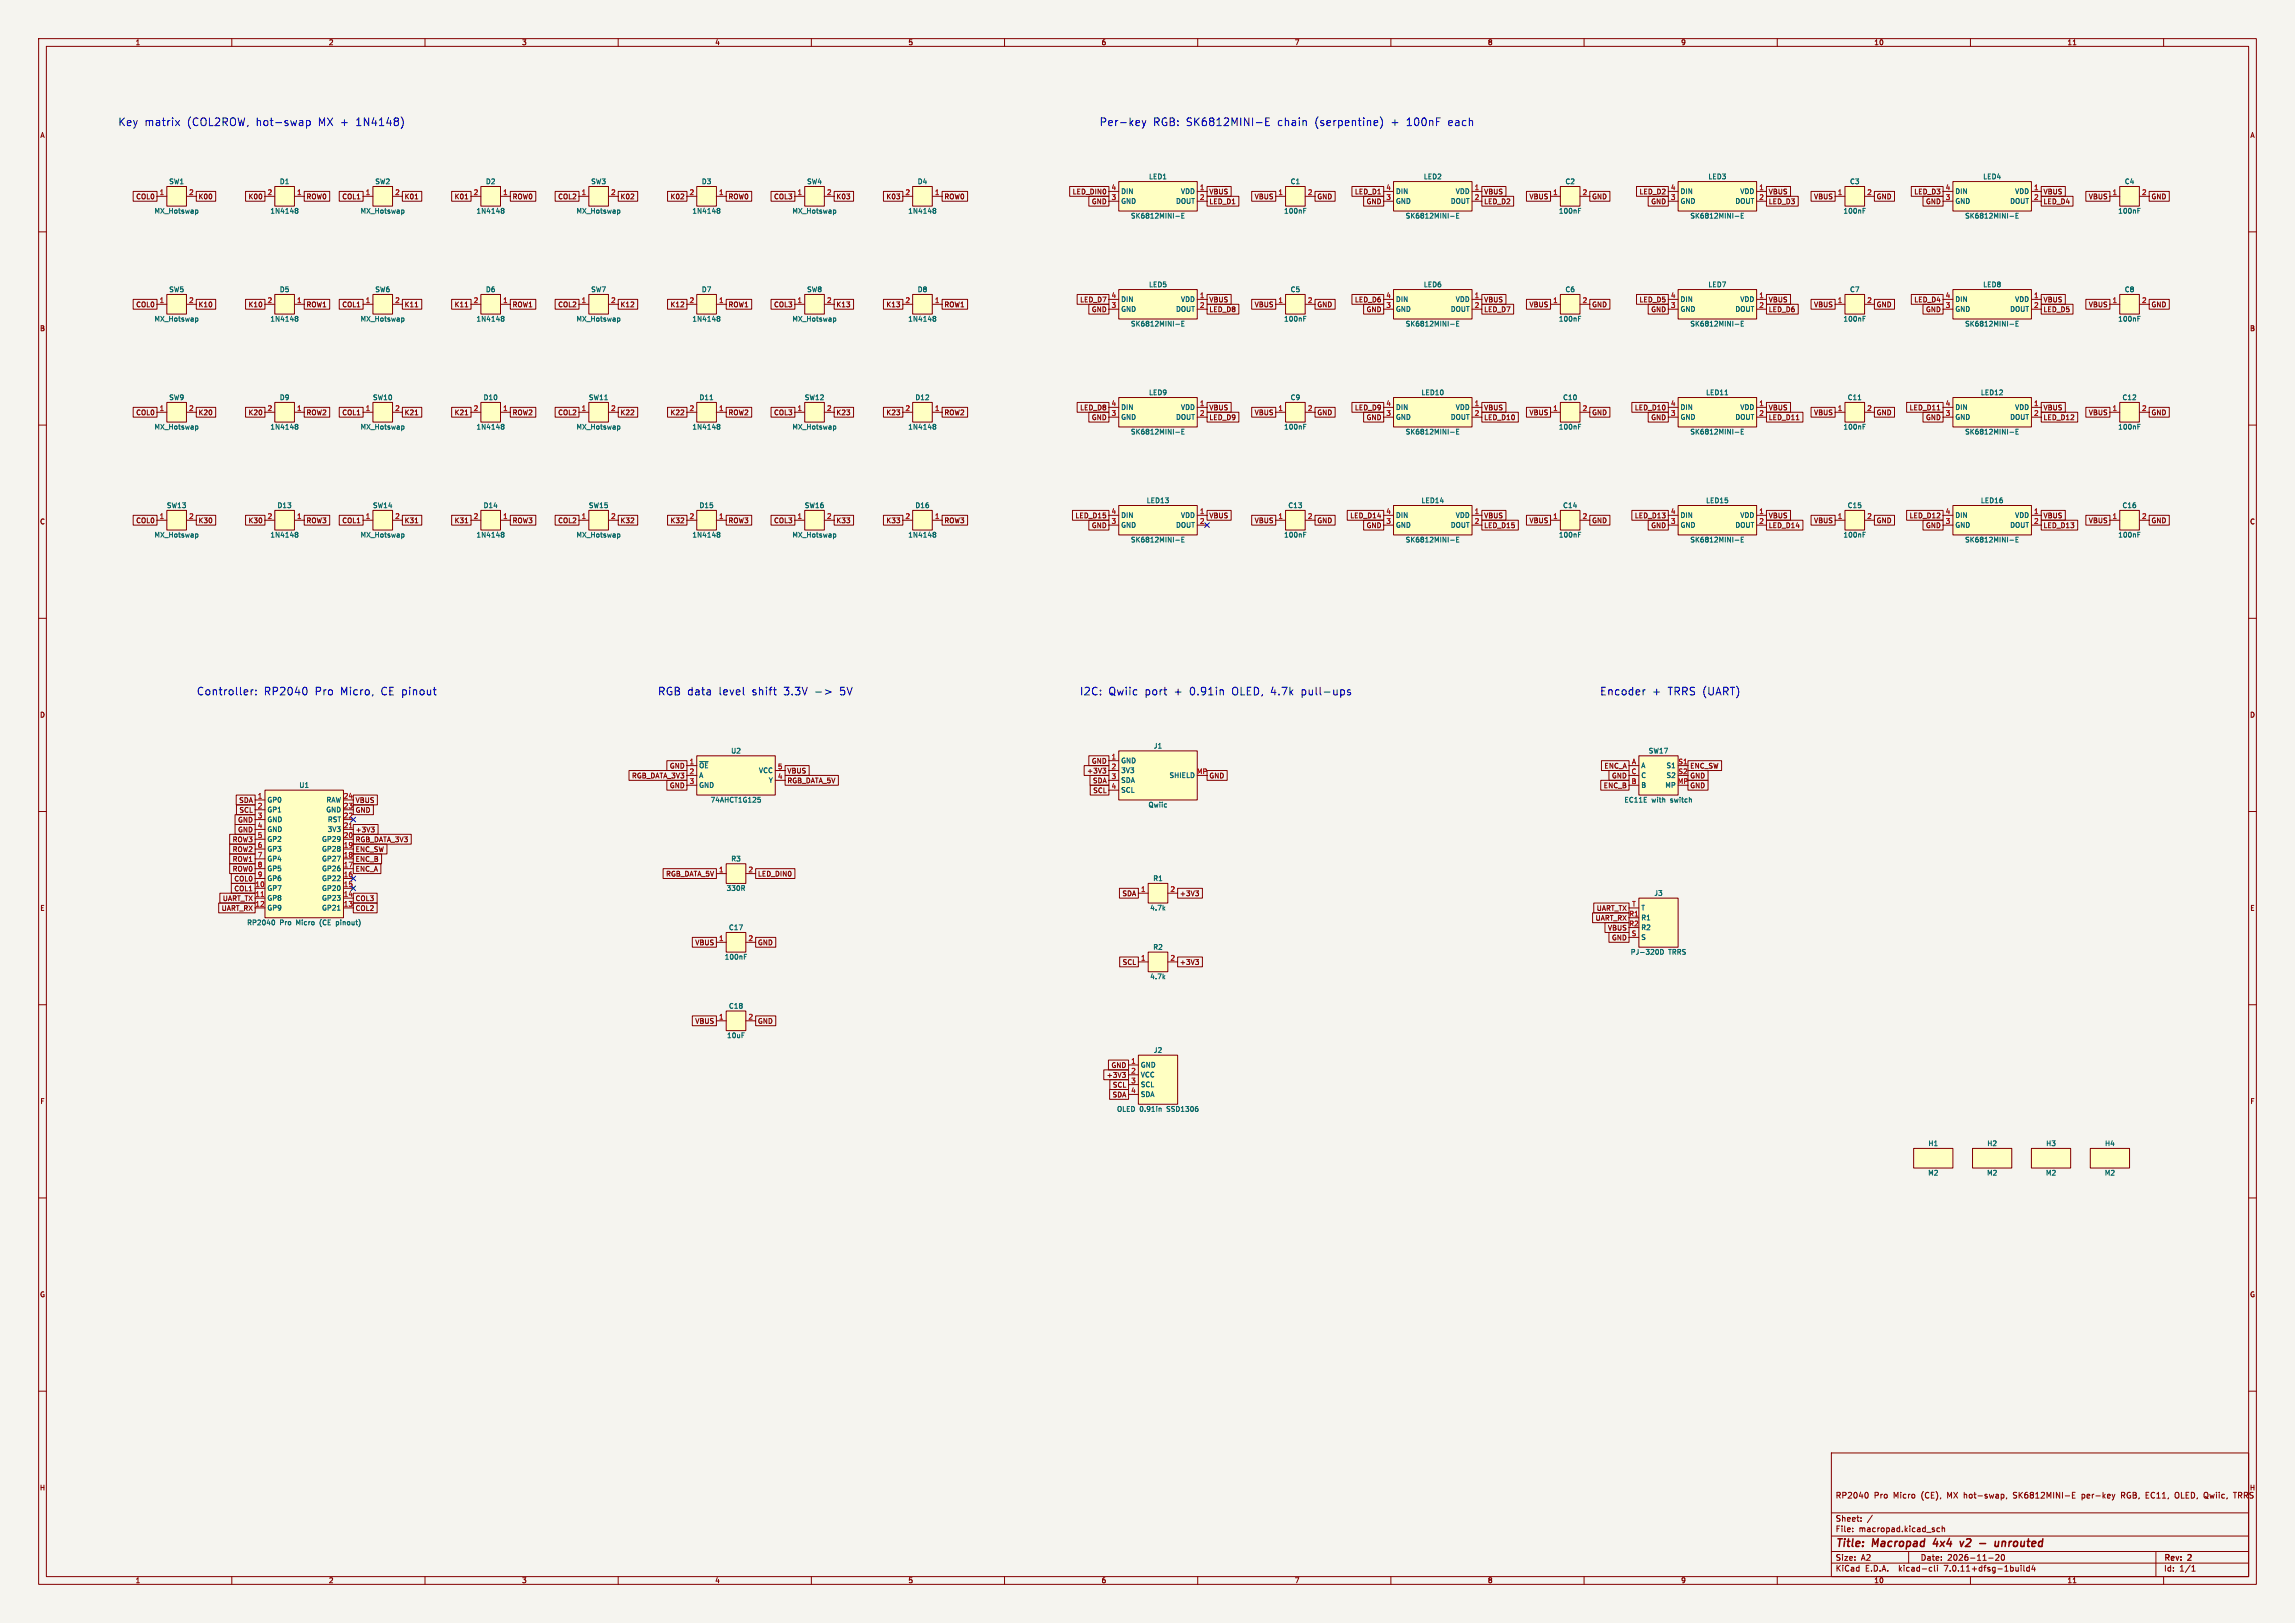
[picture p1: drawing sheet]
<svg xmlns="http://www.w3.org/2000/svg" width="594mm" height="420mm" viewBox="0 0 594 420" stroke-linecap="round" stroke-linejoin="round" font-family="sans-serif">
<defs><g id="words">
<g font-size="2.8" fill="#0000c2">
<text x="30.5" y="32.8">Key</text>
<text x="37.3" y="32.8">matrix</text>
<text x="48.3" y="32.8">(COL2ROW,</text>
<text x="66.2" y="32.8">hot-swap</text>
<text x="82.3" y="32.8">MX +</text>
<text x="92.2" y="32.8">1N4148)</text>
<text x="284.5" y="32.8">Per-key</text>
<text x="298.3" y="32.8">RGB: SK6812MINI-E</text>
<text x="330.6" y="32.8">chain</text>
<text x="340.2" y="32.8">(serpentine)</text>
<text x="360" y="32.8">+</text>
<text x="364.1" y="32.8">100nF</text>
<text x="374.9" y="32.8">each</text>
<text x="50.8" y="180.1">Controller:</text>
<text x="68.2" y="180.1">RP2040</text>
<text x="81.4" y="180.1">Pro</text>
<text x="88" y="180.1">Micro,</text>
<text x="98.6" y="180.1">CE pinout</text>
<text x="170.2" y="180.1">RGB data</text>
<text x="185.9" y="180.1">level</text>
<text x="194.5" y="180.1">shift</text>
<text x="202.8" y="180.1">3.3V</text>
<text x="217.4" y="180.1">5V</text>
<text x="279.4" y="180.1">I2C:</text>
<text x="286.8" y="180.1">Qwiic</text>
<text x="296.2" y="180.1">port</text>
<text x="303.8" y="180.1">+</text>
<text x="307.8" y="180.1">0.91in</text>
<text x="318.8" y="180.1">OLED, 4.7k</text>
<text x="336.8" y="180.1">pull-ups</text>
<text x="414" y="180.1">Encoder</text>
<text x="427.5" y="180.1">+</text>
<text x="431.6" y="180.1">TRRS (UART)</text>
</g>
<g font-size="2.8" fill="#840000">
<text x="475" y="400.9">Title:</text>
<text x="484.7" y="400.9">Macropad</text>
<text x="501.3" y="400.9">4x4</text>
<text x="509" y="400.9">v2</text>
<text x="519.6" y="400.9">unrouted</text>
</g>
<g font-size="2.1" fill="#840000">
<text x="475" y="388">RP2040</text>
<text x="485" y="388">Pro</text>
<text x="490.1" y="388">Micro</text>
<text x="497.4" y="388">(CE),</text>
<text x="504.3" y="388">MX hot-swap,</text>
<text x="521.7" y="388">SK6812MINI-E</text>
<text x="539.5" y="388">per-key</text>
<text x="549.9" y="388">RGB, EC11,</text>
<text x="564.1" y="388">OLED, Qwiic,</text>
<text x="579.7" y="388">TRRS</text>
<text x="475" y="394">Sheet:</text>
<text x="475" y="396.7">File:</text>
<text x="481.1" y="396.7">macropad.kicad_sch</text>
<text x="475" y="406.9">KiCad</text>
<text x="475" y="404.1">Size:</text>
<text x="481.7" y="404.1">A2</text>
<text x="482.7" y="406.9">E.D.A.</text>
<text x="491.6" y="406.9">kicad-cli</text>
<text x="497" y="404.1">Date:</text>
<text x="503.5" y="406.9">7.0.11+dfsg-1build4</text>
<text x="504" y="404.1">2026-11-20</text>
<text x="560" y="404.3">Rev:</text>
<text x="560" y="406.9">Id:</text>
<text x="564.1" y="406.9">1/1</text>
<text x="566.4" y="404.3">2</text>
</g>
<g font-size="1.8" fill="#840000">
<text x="35" y="11.9">1</text>
<text x="85" y="11.9">2</text>
<text x="135" y="11.9">3</text>
<text x="185" y="11.9">4</text>
<text x="235" y="11.9">5</text>
<text x="285" y="11.9">6</text>
<text x="335" y="11.9">7</text>
<text x="385" y="11.9">8</text>
<text x="435" y="11.9">9</text>
<text x="485" y="11.9">10</text>
<text x="535" y="11.9">11</text>
<text x="10.3" y="35.9">A</text>
<text x="582.3" y="35.9">A</text>
<text x="35.1" y="51.8">COL0</text>
<text x="51.3" y="51.8">K00</text>
<text x="64.2" y="51.8">K00</text>
<text x="79.2" y="51.8">ROW0</text>
<text x="88.5" y="51.8">COL1</text>
<text x="104.6" y="51.8">K01</text>
<text x="117.6" y="51.8">K01</text>
<text x="132.6" y="51.8">ROW0</text>
<text x="144.3" y="51.8">COL2</text>
<text x="160.5" y="51.8">K02</text>
<text x="173.4" y="51.8">K02</text>
<text x="188.4" y="51.8">ROW0</text>
<text x="200.2" y="51.8">COL3</text>
<text x="216.4" y="51.8">K03</text>
<text x="229.3" y="51.8">K03</text>
<text x="244.3" y="51.8">ROW0</text>
<text x="277.5" y="50.5">LED_DIN0</text>
<text x="282.5" y="53">GND</text>
<text x="312.9" y="53">LED_D1</text>
<text x="312.9" y="50.5">VBUS</text>
<text x="324.6" y="51.8">VBUS</text>
<text x="340.8" y="51.8">GND</text>
<text x="350.6" y="50.5">LED_D1</text>
<text x="353.6" y="53">GND</text>
<text x="384" y="53">LED_D2</text>
<text x="384" y="50.5">VBUS</text>
<text x="395.7" y="51.8">VBUS</text>
<text x="412" y="51.8">GND</text>
<text x="424.2" y="50.5">LED_D2</text>
<text x="427.3" y="53">GND</text>
<text x="457.7" y="53">LED_D3</text>
<text x="457.7" y="50.5">VBUS</text>
<text x="469.4" y="51.8">VBUS</text>
<text x="485.6" y="51.8">GND</text>
<text x="495.3" y="50.5">LED_D3</text>
<text x="498.4" y="53">GND</text>
<text x="528.8" y="50.5">VBUS</text>
<text x="528.8" y="53">LED_D4</text>
<text x="540.5" y="51.8">VBUS</text>
<text x="556.7" y="51.8">GND</text>
<text x="35.1" y="79.7">COL0</text>
<text x="51.3" y="79.7">K10</text>
<text x="64.2" y="79.7">K10</text>
<text x="79.2" y="79.7">ROW1</text>
<text x="88.5" y="79.7">COL1</text>
<text x="104.6" y="79.7">K11</text>
<text x="117.6" y="79.7">K11</text>
<text x="132.6" y="79.7">ROW1</text>
<text x="144.3" y="79.7">COL2</text>
<text x="160.5" y="79.7">K12</text>
<text x="173.4" y="79.7">K12</text>
<text x="188.4" y="79.7">ROW1</text>
<text x="200.2" y="79.7">COL3</text>
<text x="216.4" y="79.7">K13</text>
<text x="229.3" y="79.7">K13</text>
<text x="244.3" y="79.7">ROW1</text>
<text x="279.4" y="78.4">LED_D7</text>
<text x="282.5" y="81">GND</text>
<text x="312.9" y="78.4">VBUS</text>
<text x="312.9" y="81">LED_D8</text>
<text x="324.6" y="79.7">VBUS</text>
<text x="340.8" y="79.7">GND</text>
<text x="350.6" y="78.4">LED_D6</text>
<text x="353.6" y="81">GND</text>
<text x="384" y="81">LED_D7</text>
<text x="384" y="78.4">VBUS</text>
<text x="395.7" y="79.7">VBUS</text>
<text x="412" y="79.7">GND</text>
<text x="424.2" y="78.4">LED_D5</text>
<text x="427.3" y="81">GND</text>
<text x="457.7" y="78.4">VBUS</text>
<text x="457.7" y="81">LED_D6</text>
<text x="469.4" y="79.7">VBUS</text>
<text x="485.6" y="79.7">GND</text>
<text x="495.3" y="78.4">LED_D4</text>
<text x="498.4" y="81">GND</text>
<text x="528.8" y="78.4">VBUS</text>
<text x="528.8" y="81">LED_D5</text>
<text x="540.5" y="79.7">VBUS</text>
<text x="556.7" y="79.7">GND</text>
<text x="10.3" y="85.9">B</text>
<text x="582.3" y="85.9">B</text>
<text x="35.1" y="107.6">COL0</text>
<text x="51.3" y="107.6">K20</text>
<text x="64.2" y="107.6">K20</text>
<text x="79.2" y="107.6">ROW2</text>
<text x="88.5" y="107.6">COL1</text>
<text x="104.6" y="107.6">K21</text>
<text x="117.6" y="107.6">K21</text>
<text x="132.6" y="107.6">ROW2</text>
<text x="144.3" y="107.6">COL2</text>
<text x="160.5" y="107.6">K22</text>
<text x="173.4" y="107.6">K22</text>
<text x="188.4" y="107.6">ROW2</text>
<text x="200.2" y="107.6">COL3</text>
<text x="216.4" y="107.6">K23</text>
<text x="229.3" y="107.6">K23</text>
<text x="244.3" y="107.6">ROW2</text>
<text x="279.4" y="106.4">LED_D8</text>
<text x="312.9" y="106.4">VBUS</text>
<text x="324.6" y="107.6">VBUS</text>
<text x="340.8" y="107.6">GND</text>
<text x="350.6" y="106.4">LED_D9</text>
<text x="384" y="106.4">VBUS</text>
<text x="395.7" y="107.6">VBUS</text>
<text x="412" y="107.6">GND</text>
<text x="423" y="106.4">LED_D10</text>
<text x="457.7" y="106.4">VBUS</text>
<text x="469.4" y="107.6">VBUS</text>
<text x="485.6" y="107.6">GND</text>
<text x="494.1" y="106.4">LED_D11</text>
<text x="528.8" y="106.4">VBUS</text>
<text x="540.5" y="107.6">VBUS</text>
<text x="556.7" y="107.6">GND</text>
<text x="282.5" y="108.9">GND</text>
<text x="312.9" y="108.9">LED_D9</text>
<text x="353.6" y="108.9">GND</text>
<text x="384" y="108.9">LED_D10</text>
<text x="427.3" y="108.9">GND</text>
<text x="457.7" y="108.9">LED_D11</text>
<text x="498.4" y="108.9">GND</text>
<text x="528.8" y="108.9">LED_D12</text>
<text x="10.3" y="135.9">C</text>
<text x="35.1" y="135.6">COL0</text>
<text x="51.3" y="135.6">K30</text>
<text x="64.2" y="135.6">K30</text>
<text x="79.2" y="135.6">ROW3</text>
<text x="88.5" y="135.6">COL1</text>
<text x="104.6" y="135.6">K31</text>
<text x="117.6" y="135.6">K31</text>
<text x="132.6" y="135.6">ROW3</text>
<text x="144.3" y="135.6">COL2</text>
<text x="160.5" y="135.6">K32</text>
<text x="173.4" y="135.6">K32</text>
<text x="188.4" y="135.6">ROW3</text>
<text x="200.2" y="135.6">COL3</text>
<text x="216.4" y="135.6">K33</text>
<text x="229.3" y="135.6">K33</text>
<text x="244.3" y="135.6">ROW3</text>
<text x="278.2" y="134.3">LED_D15</text>
<text x="282.5" y="136.8">GND</text>
<text x="312.9" y="134.3">VBUS</text>
<text x="324.6" y="135.6">VBUS</text>
<text x="340.8" y="135.6">GND</text>
<text x="349.4" y="134.3">LED_D14</text>
<text x="353.6" y="136.8">GND</text>
<text x="384" y="134.3">VBUS</text>
<text x="384" y="136.8">LED_D15</text>
<text x="395.7" y="135.6">VBUS</text>
<text x="412" y="135.6">GND</text>
<text x="423" y="134.3">LED_D13</text>
<text x="427.3" y="136.8">GND</text>
<text x="457.7" y="136.8">LED_D14</text>
<text x="457.7" y="134.3">VBUS</text>
<text x="469.4" y="135.6">VBUS</text>
<text x="485.6" y="135.6">GND</text>
<text x="494.1" y="134.3">LED_D12</text>
<text x="498.4" y="136.8">GND</text>
<text x="528.8" y="134.3">VBUS</text>
<text x="528.8" y="136.8">LED_D13</text>
<text x="540.5" y="135.6">VBUS</text>
<text x="556.7" y="135.6">GND</text>
<text x="582.3" y="135.9">C</text>
<text x="10.3" y="185.9">D</text>
<text x="582.3" y="185.9">D</text>
<text x="282.5" y="197.8">GND</text>
<text x="163.5" y="201.6">RGB_DATA_3V3</text>
<text x="173.3" y="199.1">GND</text>
<text x="203.7" y="202.9">RGB_DATA_5V</text>
<text x="203.7" y="200.3">VBUS</text>
<text x="281.3" y="200.3">+3V3</text>
<text x="282.8" y="202.9">SDA</text>
<text x="312.9" y="201.6">GND</text>
<text x="415.2" y="199.1">ENC_A</text>
<text x="417.1" y="201.6">GND</text>
<text x="437.4" y="199.1">ENC_SW</text>
<text x="437.4" y="201.6">GND</text>
<text x="61.8" y="208">SDA</text>
<text x="91.9" y="208">VBUS</text>
<text x="173.3" y="204.2">GND</text>
<text x="282.8" y="205.4">SCL</text>
<text x="415" y="204.2">ENC_B</text>
<text x="437.4" y="204.2">GND</text>
<text x="61.5" y="215.6">GND</text>
<text x="61.5" y="213">GND</text>
<text x="61.9" y="210.5">SCL</text>
<text x="91.9" y="215.6">+3V3</text>
<text x="91.9" y="210.5">GND</text>
<text x="60.1" y="218.1">ROW3</text>
<text x="60.1" y="220.7">ROW2</text>
<text x="91.9" y="220.7">ENC_SW</text>
<text x="91.9" y="218.1">RGB_DATA_3V3</text>
<text x="60.1" y="225.7">ROW0</text>
<text x="60.1" y="223.2">ROW1</text>
<text x="91.9" y="225.7">ENC_A</text>
<text x="91.9" y="223.2">ENC_B</text>
<text x="172.3" y="227">RGB_DATA_5V</text>
<text x="196.1" y="227">LED_DIN0</text>
<text x="57.6" y="233.4">UART_TX</text>
<text x="60.5" y="228.3">COL0</text>
<text x="60.5" y="230.8">COL1</text>
<text x="91.9" y="233.4">COL3</text>
<text x="290.4" y="232.1">SDA</text>
<text x="305.3" y="232.1">+3V3</text>
<text x="10.3" y="235.9">E</text>
<text x="57.3" y="235.9">UART_RX</text>
<text x="91.9" y="235.9">COL2</text>
<text x="412.9" y="238.4">UART_RX</text>
<text x="413.2" y="235.9">UART_TX</text>
<text x="582.3" y="235.9">E</text>
<text x="179.8" y="244.8">VBUS</text>
<text x="196.1" y="244.8">GND</text>
<text x="416.1" y="241">VBUS</text>
<text x="417.1" y="243.5">GND</text>
<text x="290.5" y="249.9">SCL</text>
<text x="305.3" y="249.9">+3V3</text>
<text x="179.8" y="265.1">VBUS</text>
<text x="196.1" y="265.1">GND</text>
<text x="286.3" y="279.1">+3V3</text>
<text x="287.6" y="276.5">GND</text>
<text x="287.9" y="281.6">SCL</text>
<text x="10.3" y="285.9">F</text>
<text x="287.9" y="284.2">SDA</text>
<text x="582.3" y="285.9">F</text>
<text x="10.3" y="335.9">G</text>
<text x="582.3" y="335.9">G</text>
<text x="10.2" y="385.9">H</text>
<text x="582.2" y="385.9">H</text>
<text x="35" y="409.9">1</text>
<text x="85" y="409.9">2</text>
<text x="135" y="409.9">3</text>
<text x="185" y="409.9">4</text>
<text x="235" y="409.9">5</text>
<text x="285" y="409.9">6</text>
<text x="335" y="409.9">7</text>
<text x="385" y="409.9">8</text>
<text x="435" y="409.9">9</text>
<text x="485" y="409.9">10</text>
<text x="535" y="409.9">11</text>
</g>
<g font-size="1.8" fill="#006464">
<text x="43.7" y="47.9">SW1</text>
<text x="72.3" y="47.9">D1</text>
<text x="97" y="47.9">SW2</text>
<text x="125.7" y="47.9">D2</text>
<text x="152.9" y="47.9">SW3</text>
<text x="181.5" y="47.9">D3</text>
<text x="208.8" y="47.9">SW4</text>
<text x="237.4" y="47.9">D4</text>
<text x="297.3" y="46.6">LED1</text>
<text x="333.9" y="47.9">C1</text>
<text x="368.4" y="46.6">LED2</text>
<text x="405.1" y="47.9">C2</text>
<text x="442.1" y="46.6">LED3</text>
<text x="478.7" y="47.9">C3</text>
<text x="513.2" y="46.6">LED4</text>
<text x="549.8" y="47.9">C4</text>
<text x="290.1" y="52.9">GND</text>
<text x="290.1" y="50.4">DIN</text>
<text x="304.3" y="52.9">DOUT</text>
<text x="305.5" y="50.4">VDD</text>
<text x="361.2" y="52.9">GND</text>
<text x="361.2" y="50.4">DIN</text>
<text x="375.4" y="52.9">DOUT</text>
<text x="376.7" y="50.4">VDD</text>
<text x="434.8" y="52.9">GND</text>
<text x="434.8" y="50.4">DIN</text>
<text x="449" y="52.9">DOUT</text>
<text x="450.3" y="50.4">VDD</text>
<text x="506" y="52.9">GND</text>
<text x="506" y="50.4">DIN</text>
<text x="520.2" y="52.9">DOUT</text>
<text x="521.4" y="50.4">VDD</text>
<text x="39.9" y="55.5">MX_Hotswap</text>
<text x="69.9" y="55.5">1N4148</text>
<text x="93.2" y="55.5">MX_Hotswap</text>
<text x="123.2" y="55.5">1N4148</text>
<text x="149.1" y="55.5">MX_Hotswap</text>
<text x="179.1" y="55.5">1N4148</text>
<text x="205" y="55.5">MX_Hotswap</text>
<text x="235" y="55.5">1N4148</text>
<text x="292.6" y="56.7">SK6812MINI-E</text>
<text x="332.2" y="55.5">100nF</text>
<text x="363.7" y="56.7">SK6812MINI-E</text>
<text x="403.4" y="55.5">100nF</text>
<text x="437.4" y="56.7">SK6812MINI-E</text>
<text x="477" y="55.5">100nF</text>
<text x="508.5" y="56.7">SK6812MINI-E</text>
<text x="548.1" y="55.5">100nF</text>
<text x="43.7" y="75.8">SW5</text>
<text x="72.3" y="75.8">D5</text>
<text x="97" y="75.8">SW6</text>
<text x="125.7" y="75.8">D6</text>
<text x="152.9" y="75.8">SW7</text>
<text x="181.5" y="75.8">D7</text>
<text x="208.8" y="75.8">SW8</text>
<text x="237.4" y="75.8">D8</text>
<text x="297.3" y="74.5">LED5</text>
<text x="333.9" y="75.8">C5</text>
<text x="368.4" y="74.5">LED6</text>
<text x="405.1" y="75.8">C6</text>
<text x="442.1" y="74.5">LED7</text>
<text x="478.7" y="75.8">C7</text>
<text x="513.2" y="74.5">LED8</text>
<text x="549.8" y="75.8">C8</text>
<text x="39.9" y="83.4">MX_Hotswap</text>
<text x="69.9" y="83.4">1N4148</text>
<text x="93.2" y="83.4">MX_Hotswap</text>
<text x="123.2" y="83.4">1N4148</text>
<text x="149.1" y="83.4">MX_Hotswap</text>
<text x="179.1" y="83.4">1N4148</text>
<text x="205" y="83.4">MX_Hotswap</text>
<text x="235" y="83.4">1N4148</text>
<text x="290.1" y="80.9">GND</text>
<text x="290.1" y="78.3">DIN</text>
<text x="304.3" y="80.9">DOUT</text>
<text x="305.5" y="78.3">VDD</text>
<text x="332.2" y="83.4">100nF</text>
<text x="361.2" y="80.9">GND</text>
<text x="361.2" y="78.3">DIN</text>
<text x="375.4" y="80.9">DOUT</text>
<text x="376.7" y="78.3">VDD</text>
<text x="403.4" y="83.4">100nF</text>
<text x="434.8" y="80.9">GND</text>
<text x="434.8" y="78.3">DIN</text>
<text x="449" y="80.9">DOUT</text>
<text x="450.3" y="78.3">VDD</text>
<text x="477" y="83.4">100nF</text>
<text x="506" y="80.9">GND</text>
<text x="506" y="78.3">DIN</text>
<text x="520.2" y="80.9">DOUT</text>
<text x="521.4" y="78.3">VDD</text>
<text x="548.1" y="83.4">100nF</text>
<text x="292.6" y="84.7">SK6812MINI-E</text>
<text x="363.7" y="84.7">SK6812MINI-E</text>
<text x="437.4" y="84.7">SK6812MINI-E</text>
<text x="508.5" y="84.7">SK6812MINI-E</text>
<text x="43.7" y="103.7">SW9</text>
<text x="72.3" y="103.7">D9</text>
<text x="96.4" y="103.7">SW10</text>
<text x="125.1" y="103.7">D10</text>
<text x="152.3" y="103.7">SW11</text>
<text x="180.9" y="103.7">D11</text>
<text x="208.2" y="103.7">SW12</text>
<text x="236.8" y="103.7">D12</text>
<text x="290.1" y="106.3">DIN</text>
<text x="297.3" y="102.5">LED9</text>
<text x="305.5" y="106.3">VDD</text>
<text x="333.9" y="103.7">C9</text>
<text x="361.2" y="106.3">DIN</text>
<text x="367.8" y="102.5">LED10</text>
<text x="376.7" y="106.3">VDD</text>
<text x="404.5" y="103.7">C10</text>
<text x="434.8" y="106.3">DIN</text>
<text x="441.5" y="102.5">LED11</text>
<text x="450.3" y="106.3">VDD</text>
<text x="478.1" y="103.7">C11</text>
<text x="506" y="106.3">DIN</text>
<text x="512.6" y="102.5">LED12</text>
<text x="521.4" y="106.3">VDD</text>
<text x="549.2" y="103.7">C12</text>
<text x="39.9" y="111.4">MX_Hotswap</text>
<text x="69.9" y="111.4">1N4148</text>
<text x="93.2" y="111.4">MX_Hotswap</text>
<text x="123.2" y="111.4">1N4148</text>
<text x="149.1" y="111.4">MX_Hotswap</text>
<text x="179.1" y="111.4">1N4148</text>
<text x="205" y="111.4">MX_Hotswap</text>
<text x="235" y="111.4">1N4148</text>
<text x="290.1" y="108.8">GND</text>
<text x="292.6" y="112.6">SK6812MINI-E</text>
<text x="304.3" y="108.8">DOUT</text>
<text x="332.2" y="111.4">100nF</text>
<text x="361.2" y="108.8">GND</text>
<text x="363.7" y="112.6">SK6812MINI-E</text>
<text x="375.4" y="108.8">DOUT</text>
<text x="403.4" y="111.4">100nF</text>
<text x="434.8" y="108.8">GND</text>
<text x="437.4" y="112.6">SK6812MINI-E</text>
<text x="449" y="108.8">DOUT</text>
<text x="477" y="111.4">100nF</text>
<text x="506" y="108.8">GND</text>
<text x="508.5" y="112.6">SK6812MINI-E</text>
<text x="520.2" y="108.8">DOUT</text>
<text x="548.1" y="111.4">100nF</text>
<text x="43.1" y="131.7">SW13</text>
<text x="71.7" y="131.7">D13</text>
<text x="96.4" y="131.7">SW14</text>
<text x="125.1" y="131.7">D14</text>
<text x="152.3" y="131.7">SW15</text>
<text x="180.9" y="131.7">D15</text>
<text x="208.2" y="131.7">SW16</text>
<text x="236.8" y="131.7">D16</text>
<text x="296.7" y="130.4">LED13</text>
<text x="333.3" y="131.7">C13</text>
<text x="367.8" y="130.4">LED14</text>
<text x="404.5" y="131.7">C14</text>
<text x="441.5" y="130.4">LED15</text>
<text x="478.1" y="131.7">C15</text>
<text x="512.6" y="130.4">LED16</text>
<text x="549.2" y="131.7">C16</text>
<text x="290.1" y="136.8">GND</text>
<text x="290.1" y="134.2">DIN</text>
<text x="304.3" y="136.8">DOUT</text>
<text x="305.5" y="134.2">VDD</text>
<text x="361.2" y="136.8">GND</text>
<text x="361.2" y="134.2">DIN</text>
<text x="375.4" y="136.8">DOUT</text>
<text x="376.7" y="134.2">VDD</text>
<text x="434.8" y="136.8">GND</text>
<text x="434.8" y="134.2">DIN</text>
<text x="449" y="136.8">DOUT</text>
<text x="450.3" y="134.2">VDD</text>
<text x="506" y="136.8">GND</text>
<text x="506" y="134.2">DIN</text>
<text x="520.2" y="136.8">DOUT</text>
<text x="521.4" y="134.2">VDD</text>
<text x="39.9" y="139.3">MX_Hotswap</text>
<text x="69.9" y="139.3">1N4148</text>
<text x="93.2" y="139.3">MX_Hotswap</text>
<text x="123.2" y="139.3">1N4148</text>
<text x="149.1" y="139.3">MX_Hotswap</text>
<text x="179.1" y="139.3">1N4148</text>
<text x="205" y="139.3">MX_Hotswap</text>
<text x="235" y="139.3">1N4148</text>
<text x="292.6" y="140.6">SK6812MINI-E</text>
<text x="332.2" y="139.3">100nF</text>
<text x="363.7" y="140.6">SK6812MINI-E</text>
<text x="403.4" y="139.3">100nF</text>
<text x="437.4" y="140.6">SK6812MINI-E</text>
<text x="477" y="139.3">100nF</text>
<text x="508.5" y="140.6">SK6812MINI-E</text>
<text x="548.1" y="139.3">100nF</text>
<text x="189.1" y="195.2">U2</text>
<text x="290.1" y="197.7">GND</text>
<text x="298.5" y="193.9">J1</text>
<text x="426.6" y="195.2">SW17</text>
<text x="180.8" y="199">~{OE}</text>
<text x="180.8" y="201.5">A</text>
<text x="196.3" y="200.3">VCC</text>
<text x="198.9" y="202.8">Y</text>
<text x="290.1" y="200.3">3V3</text>
<text x="290.1" y="202.8">SDA</text>
<text x="302.6" y="201.5">SHIELD</text>
<text x="424.7" y="199">A</text>
<text x="424.7" y="201.5">C</text>
<text x="431.2" y="199">S1</text>
<text x="431.2" y="201.5">S2</text>
<text x="69.1" y="207.9">GP0</text>
<text x="77.4" y="204.1">U1</text>
<text x="84.4" y="207.9">RAW</text>
<text x="180.8" y="204.1">GND</text>
<text x="183.8" y="207.9">74AHCT1G125</text>
<text x="290.1" y="205.3">SCL</text>
<text x="297.1" y="209.1">Qwiic</text>
<text x="420.3" y="207.9">EC11E</text>
<text x="424.7" y="204.1">B</text>
<text x="427.5" y="207.9">with</text>
<text x="430.9" y="204.1">MP</text>
<text x="432.5" y="207.9">switch</text>
<text x="69.1" y="210.4">GP1</text>
<text x="69.1" y="213">GND</text>
<text x="69.1" y="215.5">GND</text>
<text x="84.3" y="210.4">GND</text>
<text x="84.7" y="215.5">3V3</text>
<text x="84.7" y="213">RST</text>
<text x="69.1" y="218">GP2</text>
<text x="69.1" y="220.6">GP3</text>
<text x="83.2" y="220.6">GP28</text>
<text x="83.2" y="218">GP29</text>
<text x="69.1" y="223.1">GP4</text>
<text x="69.1" y="225.7">GP5</text>
<text x="83.2" y="225.7">GP26</text>
<text x="83.2" y="223.1">GP27</text>
<text x="189.2" y="223.1">R3</text>
<text x="69.1" y="230.7">GP7</text>
<text x="69.1" y="233.3">GP8</text>
<text x="69.1" y="228.2">GP6</text>
<text x="83.2" y="233.3">GP23</text>
<text x="83.2" y="230.7">GP20</text>
<text x="83.2" y="228.2">GP22</text>
<text x="187.9" y="230.7">330R</text>
<text x="298.4" y="228.2">R1</text>
<text x="428.1" y="232">J3</text>
<text x="63.9" y="239.6">RP2040</text>
<text x="69.1" y="235.8">GP9</text>
<text x="72.4" y="239.6">Pro</text>
<text x="76.8" y="239.6">Micro</text>
<text x="83" y="239.6">(CE</text>
<text x="83.2" y="235.8">GP21</text>
<text x="87.5" y="239.6">pinout)</text>
<text x="297.6" y="235.8">4.7k</text>
<text x="424.7" y="238.4">R1</text>
<text x="424.7" y="235.8">T</text>
<text x="188.6" y="240.9">C17</text>
<text x="298.4" y="246">R2</text>
<text x="424.7" y="240.9">R2</text>
<text x="424.7" y="243.4">S</text>
<text x="187.5" y="248.5">100nF</text>
<text x="422" y="247.2">PJ-320D</text>
<text x="431.8" y="247.2">TRRS</text>
<text x="297.6" y="253.6">4.7k</text>
<text x="188.6" y="261.2">C18</text>
<text x="188.1" y="268.8">10uF</text>
<text x="298.5" y="272.6">J2</text>
<text x="295.1" y="276.5">GND</text>
<text x="295.1" y="279">VCC</text>
<text x="295.1" y="281.5">SCL</text>
<text x="289" y="287.9">OLED 0.91in</text>
<text x="295.1" y="284.1">SDA</text>
<text x="302.1" y="287.9">SSD1306</text>
<text x="499" y="296.8">H1</text>
<text x="514.2" y="296.8">H2</text>
<text x="529.5" y="296.8">H3</text>
<text x="544.7" y="296.8">H4</text>
<text x="498.9" y="304.4">M2</text>
<text x="514.2" y="304.4">M2</text>
<text x="529.4" y="304.4">M2</text>
<text x="544.7" y="304.4">M2</text>
</g>
<g font-size="1.8" fill="#a90000">
<text x="41.2" y="50.5">1</text>
<text x="48.8" y="50.5">2</text>
<text x="69.1" y="50.5">2</text>
<text x="76.8" y="50.5">1</text>
<text x="94.5" y="50.5">1</text>
<text x="102.2" y="50.5">2</text>
<text x="122.5" y="50.5">2</text>
<text x="130.1" y="50.5">1</text>
<text x="150.4" y="50.5">1</text>
<text x="158" y="50.5">2</text>
<text x="178.4" y="50.5">2</text>
<text x="186" y="50.5">1</text>
<text x="206.3" y="50.5">1</text>
<text x="213.9" y="50.5">2</text>
<text x="234.2" y="50.5">2</text>
<text x="241.9" y="50.5">1</text>
<text x="287.6" y="51.8">3</text>
<text x="287.6" y="49.3">4</text>
<text x="310.4" y="49.3">1</text>
<text x="310.4" y="51.8">2</text>
<text x="330.8" y="50.5">1</text>
<text x="338.4" y="50.5">2</text>
<text x="358.7" y="51.8">3</text>
<text x="358.7" y="49.3">4</text>
<text x="381.6" y="49.3">1</text>
<text x="381.6" y="51.8">2</text>
<text x="401.9" y="50.5">1</text>
<text x="409.5" y="50.5">2</text>
<text x="432.4" y="51.8">3</text>
<text x="432.4" y="49.3">4</text>
<text x="455.2" y="49.3">1</text>
<text x="455.2" y="51.8">2</text>
<text x="475.5" y="50.5">1</text>
<text x="483.2" y="50.5">2</text>
<text x="503.5" y="51.8">3</text>
<text x="503.5" y="49.3">4</text>
<text x="526.3" y="49.3">1</text>
<text x="526.3" y="51.8">2</text>
<text x="546.7" y="50.5">1</text>
<text x="554.3" y="50.5">2</text>
<text x="287.6" y="77.2">4</text>
<text x="310.4" y="77.2">1</text>
<text x="358.7" y="77.2">4</text>
<text x="381.6" y="77.2">1</text>
<text x="432.4" y="77.2">4</text>
<text x="455.2" y="77.2">1</text>
<text x="503.5" y="77.2">4</text>
<text x="526.3" y="77.2">1</text>
<text x="41.2" y="78.5">1</text>
<text x="48.8" y="78.5">2</text>
<text x="69.1" y="78.5">2</text>
<text x="76.8" y="78.5">1</text>
<text x="94.5" y="78.5">1</text>
<text x="102.2" y="78.5">2</text>
<text x="122.5" y="78.5">2</text>
<text x="130.1" y="78.5">1</text>
<text x="150.4" y="78.5">1</text>
<text x="158" y="78.5">2</text>
<text x="178.4" y="78.5">2</text>
<text x="186" y="78.5">1</text>
<text x="206.3" y="78.5">1</text>
<text x="213.9" y="78.5">2</text>
<text x="234.2" y="78.5">2</text>
<text x="241.9" y="78.5">1</text>
<text x="287.6" y="79.8">3</text>
<text x="310.4" y="79.8">2</text>
<text x="330.8" y="78.5">1</text>
<text x="338.4" y="78.5">2</text>
<text x="358.7" y="79.8">3</text>
<text x="381.6" y="79.8">2</text>
<text x="401.9" y="78.5">1</text>
<text x="409.5" y="78.5">2</text>
<text x="432.4" y="79.8">3</text>
<text x="455.2" y="79.8">2</text>
<text x="475.5" y="78.5">1</text>
<text x="483.2" y="78.5">2</text>
<text x="503.5" y="79.8">3</text>
<text x="526.3" y="79.8">2</text>
<text x="546.7" y="78.5">1</text>
<text x="554.3" y="78.5">2</text>
<text x="41.2" y="106.4">1</text>
<text x="48.8" y="106.4">2</text>
<text x="69.1" y="106.4">2</text>
<text x="76.8" y="106.4">1</text>
<text x="94.5" y="106.4">1</text>
<text x="102.2" y="106.4">2</text>
<text x="122.5" y="106.4">2</text>
<text x="130.1" y="106.4">1</text>
<text x="150.4" y="106.4">1</text>
<text x="158" y="106.4">2</text>
<text x="178.4" y="106.4">2</text>
<text x="186" y="106.4">1</text>
<text x="206.3" y="106.4">1</text>
<text x="213.9" y="106.4">2</text>
<text x="234.2" y="106.4">2</text>
<text x="241.9" y="106.4">1</text>
<text x="287.6" y="107.7">3</text>
<text x="287.6" y="105.2">4</text>
<text x="310.4" y="105.2">1</text>
<text x="310.4" y="107.7">2</text>
<text x="330.8" y="106.4">1</text>
<text x="338.4" y="106.4">2</text>
<text x="358.7" y="107.7">3</text>
<text x="358.7" y="105.2">4</text>
<text x="381.6" y="105.2">1</text>
<text x="381.6" y="107.7">2</text>
<text x="401.9" y="106.4">1</text>
<text x="409.5" y="106.4">2</text>
<text x="432.4" y="107.7">3</text>
<text x="432.4" y="105.2">4</text>
<text x="455.2" y="105.2">1</text>
<text x="455.2" y="107.7">2</text>
<text x="475.5" y="106.4">1</text>
<text x="483.2" y="106.4">2</text>
<text x="503.5" y="107.7">3</text>
<text x="503.5" y="105.2">4</text>
<text x="526.3" y="105.2">1</text>
<text x="526.3" y="107.7">2</text>
<text x="546.7" y="106.4">1</text>
<text x="554.3" y="106.4">2</text>
<text x="41.2" y="134.4">1</text>
<text x="48.8" y="134.4">2</text>
<text x="69.1" y="134.4">2</text>
<text x="76.8" y="134.4">1</text>
<text x="94.5" y="134.4">1</text>
<text x="102.2" y="134.4">2</text>
<text x="122.5" y="134.4">2</text>
<text x="130.1" y="134.4">1</text>
<text x="150.4" y="134.4">1</text>
<text x="158" y="134.4">2</text>
<text x="178.4" y="134.4">2</text>
<text x="186" y="134.4">1</text>
<text x="206.3" y="134.4">1</text>
<text x="213.9" y="134.4">2</text>
<text x="234.2" y="134.4">2</text>
<text x="241.9" y="134.4">1</text>
<text x="287.6" y="135.6">3</text>
<text x="287.6" y="133.1">4</text>
<text x="310.4" y="133.1">1</text>
<text x="310.4" y="135.6">2</text>
<text x="330.8" y="134.4">1</text>
<text x="338.4" y="134.4">2</text>
<text x="358.7" y="135.6">3</text>
<text x="358.7" y="133.1">4</text>
<text x="381.6" y="133.1">1</text>
<text x="381.6" y="135.6">2</text>
<text x="401.9" y="134.4">1</text>
<text x="409.5" y="134.4">2</text>
<text x="432.4" y="135.6">3</text>
<text x="432.4" y="133.1">4</text>
<text x="455.2" y="133.1">1</text>
<text x="455.2" y="135.6">2</text>
<text x="475.5" y="134.4">1</text>
<text x="483.2" y="134.4">2</text>
<text x="503.5" y="135.6">3</text>
<text x="503.5" y="133.1">4</text>
<text x="526.3" y="133.1">1</text>
<text x="526.3" y="135.6">2</text>
<text x="546.7" y="134.4">1</text>
<text x="554.3" y="134.4">2</text>
<text x="178.4" y="197.9">1</text>
<text x="287.6" y="196.6">1</text>
<text x="422.3" y="197.9">A</text>
<text x="434.3" y="197.9">S1</text>
<text x="178.4" y="200.4">2</text>
<text x="178.4" y="202.9">3</text>
<text x="201.2" y="201.7">4</text>
<text x="201.2" y="199.1">5</text>
<text x="287.6" y="199.1">2</text>
<text x="287.6" y="201.7">3</text>
<text x="309.7" y="200.4">MP</text>
<text x="422.2" y="202.9">B</text>
<text x="422.2" y="200.4">C</text>
<text x="434.1" y="202.9">MP</text>
<text x="434.3" y="200.4">S2</text>
<text x="66.6" y="206.8">1</text>
<text x="66.6" y="209.3">2</text>
<text x="88.9" y="209.3">23</text>
<text x="88.9" y="206.8">24</text>
<text x="287.6" y="204.2">4</text>
<text x="66.6" y="211.8">3</text>
<text x="66.6" y="214.4">4</text>
<text x="88.9" y="214.4">21</text>
<text x="88.9" y="211.8">22</text>
<text x="66.6" y="216.9">5</text>
<text x="66.6" y="219.5">6</text>
<text x="66.6" y="222">7</text>
<text x="88.9" y="222">18</text>
<text x="88.9" y="219.5">19</text>
<text x="88.9" y="216.9">20</text>
<text x="66.6" y="224.5">8</text>
<text x="66.6" y="227.1">9</text>
<text x="88.9" y="227.1">16</text>
<text x="88.9" y="224.5">17</text>
<text x="186" y="225.8">1</text>
<text x="193.6" y="225.8">2</text>
<text x="66" y="229.6">10</text>
<text x="66" y="232.2">11</text>
<text x="88.9" y="232.2">14</text>
<text x="88.9" y="229.6">15</text>
<text x="295.2" y="230.9">1</text>
<text x="302.8" y="230.9">2</text>
<text x="66" y="234.7">12</text>
<text x="88.9" y="234.7">13</text>
<text x="421.6" y="237.2">R1</text>
<text x="421.6" y="239.8">R2</text>
<text x="422.3" y="234.7">T</text>
<text x="186" y="243.6">1</text>
<text x="193.6" y="243.6">2</text>
<text x="422.2" y="242.3">S</text>
<text x="295.2" y="248.7">1</text>
<text x="302.8" y="248.7">2</text>
<text x="186" y="263.9">1</text>
<text x="193.6" y="263.9">2</text>
<text x="292.7" y="275.3">1</text>
<text x="292.7" y="277.9">2</text>
<text x="292.7" y="280.4">3</text>
<text x="292.7" y="283">4</text>
</g>
</g></defs>
<path d="M0 0h594v420h-594z" fill="#f5f4ef" stroke="#f5f4ef" stroke-width=".26"/>
<g fill="none" stroke="#840000" stroke-width=".26">
<path d="M10 10h574v400h-574zM12 12h570v396h-570zM60 10v2M110 10v2M160 10v2M210 10v2M260 10v2M310 10v2M360 10v2M410 10v2M460 10v2M510 10v2"/>
<path d="M536.6 11.6h.7M560 10v2M10 60h2M34.5 49.5h6.1v2.6h-6.1zM40.6 50.8h2.6M43.2 48.3h5.1v5h-5.1zM48.3 50.8h2.5M50.8 49.5h5v2.6h-5zM63.6 49.5h5v2.6h-5zM68.6 50.8h2.5M71.1 48.3h5.1v5h-5.1zM76.2 50.8h2.5"/>
<path d="M78.7 49.5h6.6v2.6h-6.6zM87.8 49.5h6.2v2.6h-6.2zM94 50.8h2.5M96.5 48.3h5.1v5h-5.1zM101.6 50.8h2.5M104.1 49.5h5.1v2.6h-5.1zM107.4 51.5h.8M116.9 49.5h5v2.6h-5zM120.4 51.5h.7M121.9 50.8h2.6M124.5 48.3h5v5h-5zM129.5 50.8h2.6"/>
<path d="M132.1 49.5h6.6v2.6h-6.6zM143.7 49.5h6.2v2.6h-6.2zM149.9 50.8h2.5M152.4 48.3h5.1v5h-5.1zM157.5 50.8h2.5M160 49.5h5v2.6h-5zM172.8 49.5h5v2.6h-5zM177.8 50.8h2.5M180.3 48.3h5.1v5h-5.1zM185.4 50.8h2.6M188 49.5h6.6v2.6h-6.6zM199.6 49.5h6.1v2.6h-6.1z"/>
<path d="M205.7 50.8h2.6M208.3 48.3h5.1v5h-5.1zM213.4 50.8h2.5M215.9 49.5h5v2.6h-5zM228.7 49.5h5v2.6h-5zM233.7 50.8h2.5M236.2 48.3h5.1v5h-5.1zM241.3 50.8h2.5M243.8 49.5h6.6v2.6h-6.6zM276.9 48.3h10.1v2.5h-10.1zM281.8 50.8h5.2v2.5h-5.2zM287 49.5h2.6"/>
<path d="M287 52.1h2.6M289.6 47h20.3v7.6h-20.3zM309.9 49.5h2.5M309.9 52.1h2.5M312.4 50.8h8.2v2.5h-8.2zM312.4 48.3h6.3v2.5h-6.3zM324 49.5h6.2v2.6h-6.2zM330.2 50.8h2.5M332.7 48.3h5.1v5h-5.1zM337.8 50.8h2.6M340.4 49.5h5.2v2.6h-5.2zM349.9 48.3h8.2v2.5h-8.2z"/>
<path d="M352.9 50.8h5.2v2.5h-5.2zM358.1 49.5h2.6M358.1 52.1h2.6M360.7 47h20.3v7.6h-20.3zM381 49.5h2.5M381 52.1h2.5M383.5 50.8h8.3v2.5h-8.3zM383.5 48.3h6.3v2.5h-6.3zM395.1 49.5h6.2v2.6h-6.2zM401.3 50.8h2.6M403.9 48.3h5v5h-5zM408.9 50.8h2.6"/>
<path d="M411.5 49.5h5.2v2.6h-5.2zM423.6 48.3h8.2v2.5h-8.2zM426.6 50.8h5.2v2.5h-5.2zM431.8 49.5h2.5M431.8 52.1h2.5M434.3 47h20.4v7.6h-20.4zM454.7 49.5h2.5M454.7 52.1h2.5M457.2 50.8h8.2v2.5h-8.2zM457.2 48.3h6.2v2.5h-6.2zM468.7 49.5h6.3v2.6h-6.3zM475 50.8h2.5"/>
<path d="M477.5 48.3h5.1v5h-5.1zM482.6 50.8h2.5M485.1 49.5h5.2v2.6h-5.2zM494.7 48.3h8.2v2.5h-8.2zM497.7 50.8h5.2v2.5h-5.2zM502.9 49.5h2.6M502.9 52.1h2.6M505.5 47h20.3v7.6h-20.3zM525.8 49.5h2.5M525.8 52.1h2.5M528.3 48.3h6.3v2.5h-6.3zM528.3 50.8h8.2v2.5h-8.2z"/>
<path d="M539.9 49.5h6.2v2.6h-6.2zM546.1 50.8h2.5M548.6 48.3h5.1v5h-5.1zM553.7 50.8h2.6M556.3 49.5h5.2v2.6h-5.2zM582 60h2M34.5 77.5h6.1v2.5h-6.1zM40.6 78.7h2.6M43.2 76.2h5.1v5.1h-5.1zM48.3 78.7h2.5M50.8 77.5h5v2.5h-5zM63.6 77.5h5v2.5h-5z"/>
<path d="M68.6 78.7h2.5M71.1 76.2h5.1v5.1h-5.1zM76.2 78.7h2.5M78.7 77.5h6.6v2.5h-6.6zM87.8 77.5h6.2v2.5h-6.2zM94 78.7h2.5M96.5 76.2h5.1v5.1h-5.1zM101.6 78.7h2.5M104.1 77.5h5.1v2.5h-5.1zM107.4 79.4h.8M116.9 77.5h5v2.5h-5zM120.4 79.4h.7"/>
<path d="M121.9 78.7h2.6M124.5 76.2h5v5.1h-5zM129.5 78.7h2.6M132.1 77.5h6.6v2.5h-6.6zM143.7 77.5h6.2v2.5h-6.2zM149.9 78.7h2.5M152.4 76.2h5.1v5.1h-5.1zM157.5 78.7h2.5M160 77.5h5v2.5h-5zM172.8 77.5h5v2.5h-5zM177.8 78.7h2.5M180.3 76.2h5.1v5.1h-5.1z"/>
<path d="M185.4 78.7h2.6M188 77.5h6.6v2.5h-6.6zM199.6 77.5h6.1v2.5h-6.1zM205.7 78.7h2.6M208.3 76.2h5.1v5.1h-5.1zM213.4 78.7h2.5M215.9 77.5h5v2.5h-5zM228.7 77.5h5v2.5h-5zM233.7 78.7h2.5M236.2 76.2h5.1v5.1h-5.1zM241.3 78.7h2.5M243.8 77.5h6.6v2.5h-6.6z"/>
<path d="M278.8 76.2h8.2v2.5h-8.2zM281.8 78.7h5.2v2.6h-5.2zM287 77.5h2.6M289.6 74.9h20.3v7.7h-20.3zM309.9 77.5h2.5M312.4 76.2h6.3v2.5h-6.3zM312.4 78.7h8.2v2.6h-8.2zM324 77.5h6.2v2.5h-6.2zM330.2 78.7h2.5M332.7 76.2h5.1v5.1h-5.1zM337.8 78.7h2.6M340.4 77.5h5.2v2.5h-5.2z"/>
<path d="M349.9 76.2h8.2v2.5h-8.2zM352.9 78.7h5.2v2.6h-5.2zM358.1 77.5h2.6M360.7 74.9h20.3v7.7h-20.3zM381 77.5h2.5M383.5 78.7h8.3v2.6h-8.3zM383.5 76.2h6.3v2.5h-6.3zM395.1 77.5h6.2v2.5h-6.2zM401.3 78.7h2.6M403.9 76.2h5v5.1h-5zM408.9 78.7h2.6M411.5 77.5h5.2v2.5h-5.2z"/>
<path d="M423.6 76.2h8.2v2.5h-8.2zM426.6 78.7h5.2v2.6h-5.2zM431.8 77.5h2.5M434.3 74.9h20.4v7.7h-20.4zM454.7 77.5h2.5M457.2 76.2h6.2v2.5h-6.2zM457.2 78.7h8.2v2.6h-8.2zM468.7 77.5h6.3v2.5h-6.3zM475 78.7h2.5M477.5 76.2h5.1v5.1h-5.1zM482.6 78.7h2.5M485.1 77.5h5.2v2.5h-5.2z"/>
<path d="M494.7 76.2h8.2v2.5h-8.2zM497.7 78.7h5.2v2.6h-5.2zM502.9 77.5h2.6M505.5 74.9h20.3v7.7h-20.3zM525.8 77.5h2.5M528.3 76.2h6.3v2.5h-6.3zM528.3 78.7h8.2v2.6h-8.2zM539.9 77.5h6.2v2.5h-6.2zM546.1 78.7h2.5M548.6 76.2h5.1v5.1h-5.1zM553.7 78.7h2.6M556.3 77.5h5.2v2.5h-5.2z"/>
<path d="M287 80h2.6M309.9 80h2.5M358.1 80h2.6M381 80h2.5M431.8 80h2.5M454.7 80h2.5M502.9 80h2.6M525.8 80h2.5M10 110h2M34.5 105.4h6.1v2.6h-6.1zM40.6 106.7h2.6M43.2 104.1h5.1v5.1h-5.1z"/>
<path d="M48.3 106.7h2.5M50.8 105.4h5v2.6h-5zM63.6 105.4h5v2.6h-5zM68.6 106.7h2.5M71.1 104.1h5.1v5.1h-5.1zM76.2 106.7h2.5M78.7 105.4h6.6v2.6h-6.6zM87.8 105.4h6.2v2.6h-6.2zM94 106.7h2.5M96.5 104.1h5.1v5.1h-5.1zM101.6 106.7h2.5M104.1 105.4h5.1v2.6h-5.1z"/>
<path d="M107.4 107.4h.8M116.9 105.4h5v2.6h-5zM120.4 107.4h.7M121.9 106.7h2.6M124.5 104.1h5v5.1h-5zM129.5 106.7h2.6M132.1 105.4h6.6v2.6h-6.6zM143.7 105.4h6.2v2.6h-6.2zM149.9 106.7h2.5M152.4 104.1h5.1v5.1h-5.1zM157.5 106.7h2.5M160 105.4h5v2.6h-5z"/>
<path d="M172.8 105.4h5v2.6h-5zM177.8 106.7h2.5M180.3 104.1h5.1v5.1h-5.1zM185.4 106.7h2.6M188 105.4h6.6v2.6h-6.6zM199.6 105.4h6.1v2.6h-6.1zM205.7 106.7h2.6M208.3 104.1h5.1v5.1h-5.1zM213.4 106.7h2.5M215.9 105.4h5v2.6h-5zM228.7 105.4h5v2.6h-5zM233.7 106.7h2.5"/>
<path d="M236.2 104.1h5.1v5.1h-5.1zM241.3 106.7h2.5M243.8 105.4h6.6v2.6h-6.6zM278.8 104.1h8.2v2.6h-8.2zM281.8 106.7h5.2v2.5h-5.2zM287 105.4h2.6M287 108h2.6M289.6 102.9h20.3v7.6h-20.3zM309.9 105.4h2.5M309.9 108h2.5M312.4 106.7h8.2v2.5h-8.2zM312.4 104.1h6.3v2.6h-6.3z"/>
<path d="M324 105.4h6.2v2.6h-6.2zM330.2 106.7h2.5M332.7 104.1h5.1v5.1h-5.1zM337.8 106.7h2.6M340.4 105.4h5.2v2.6h-5.2zM349.9 104.1h8.2v2.6h-8.2zM352.9 106.7h5.2v2.5h-5.2zM358.1 105.4h2.6M358.1 108h2.6M360.7 102.9h20.3v7.6h-20.3zM381 105.4h2.5M381 108h2.5"/>
<path d="M383.5 106.7h9.5v2.5h-9.5zM383.5 104.1h6.3v2.6h-6.3zM395.1 105.4h6.2v2.6h-6.2zM401.3 106.7h2.6M403.9 104.1h5v5.1h-5zM408.9 106.7h2.6M411.5 105.4h5.2v2.6h-5.2zM422.4 104.1h9.4v2.6h-9.4zM426.6 106.7h5.2v2.5h-5.2zM431.8 105.4h2.5M431.8 108h2.5M434.3 102.9h20.4v7.6h-20.4z"/>
<path d="M454.7 105.4h2.5M454.7 108h2.5M457.2 106.7h9.4v2.5h-9.4zM457.2 104.1h6.2v2.6h-6.2zM464.9 108.6h.7M468.7 105.4h6.3v2.6h-6.3zM475 106.7h2.5M477.5 104.1h5.1v5.1h-5.1zM482.6 106.7h2.5M485.1 105.4h5.2v2.6h-5.2zM493.5 104.1h9.4v2.6h-9.4zM497.7 106.7h5.2v2.5h-5.2z"/>
<path d="M501.4 106.1h.7M502.9 105.4h2.6M502.9 108h2.6M505.5 102.9h20.3v7.6h-20.3zM525.8 105.4h2.5M525.8 108h2.5M528.3 106.7h9.5v2.5h-9.5zM528.3 104.1h6.3v2.6h-6.3zM539.9 105.4h6.2v2.6h-6.2zM546.1 106.7h2.5M548.6 104.1h5.1v5.1h-5.1zM553.7 106.7h2.6"/>
<path d="M556.3 105.4h5.2v2.6h-5.2zM582 110h2M34.5 133.4h6.1v2.5h-6.1zM40.6 134.6h2.6M43.2 132.1h5.1v5.1h-5.1zM48.3 134.6h2.5M50.8 133.4h5v2.5h-5zM63.6 133.4h5v2.5h-5zM68.6 134.6h2.5M71.1 132.1h5.1v5.1h-5.1zM76.2 134.6h2.5M78.7 133.4h6.6v2.5h-6.6z"/>
<path d="M87.8 133.4h6.2v2.5h-6.2zM94 134.6h2.5M96.5 132.1h5.1v5.1h-5.1zM101.6 134.6h2.5M104.1 133.4h5.1v2.5h-5.1zM107.4 135.3h.8M116.9 133.4h5v2.5h-5zM120.4 135.3h.7M121.9 134.6h2.6M124.5 132.1h5v5.1h-5zM129.5 134.6h2.6M132.1 133.4h6.6v2.5h-6.6z"/>
<path d="M143.7 133.4h6.2v2.5h-6.2zM149.9 134.6h2.5M152.4 132.1h5.1v5.1h-5.1zM157.5 134.6h2.5M160 133.4h5v2.5h-5zM172.8 133.4h5v2.5h-5zM177.8 134.6h2.5M180.3 132.1h5.1v5.1h-5.1zM185.4 134.6h2.6M188 133.4h6.6v2.5h-6.6zM199.6 133.4h6.1v2.5h-6.1zM205.7 134.6h2.6"/>
<path d="M208.3 132.1h5.1v5.1h-5.1zM213.4 134.6h2.5M215.9 133.4h5v2.5h-5zM228.7 133.4h5v2.5h-5zM233.7 134.6h2.5M236.2 132.1h5.1v5.1h-5.1zM241.3 134.6h2.5M243.8 133.4h6.6v2.5h-6.6zM277.6 132.1h9.4v2.5h-9.4zM281.8 134.6h5.2v2.6h-5.2zM287 133.4h2.6M287 135.9h2.6"/>
<path d="M289.6 130.8h20.3v7.6h-20.3zM309.9 133.4h2.5M309.9 135.9h2.5M312.4 132.1h6.3v2.5h-6.3zM324 133.4h6.2v2.5h-6.2zM330.2 134.6h2.5M332.7 132.1h5.1v5.1h-5.1zM337.8 134.6h2.6M340.4 133.4h5.2v2.5h-5.2zM348.7 132.1h9.4v2.5h-9.4zM352.9 134.6h5.2v2.6h-5.2zM358.1 133.4h2.6"/>
<path d="M358.1 135.9h2.6M360.7 130.8h20.3v7.6h-20.3zM381 133.4h2.5M381 135.9h2.5M383.5 132.1h6.3v2.5h-6.3zM383.5 134.6h9.5v2.6h-9.5zM395.1 133.4h6.2v2.5h-6.2zM401.3 134.6h2.6M403.9 132.1h5v5.1h-5zM408.9 134.6h2.6M411.5 133.4h5.2v2.5h-5.2zM422.4 132.1h9.4v2.5h-9.4z"/>
<path d="M426.6 134.6h5.2v2.6h-5.2zM431.8 133.4h2.5M431.8 135.9h2.5M434.3 130.8h20.4v7.6h-20.4zM454.7 133.4h2.5M454.7 135.9h2.5M457.2 134.6h9.4v2.6h-9.4zM457.2 132.1h6.2v2.5h-6.2zM468.7 133.4h6.3v2.5h-6.3zM475 134.6h2.5M477.5 132.1h5.1v5.1h-5.1zM482.6 134.6h2.5"/>
<path d="M485.1 133.4h5.2v2.5h-5.2zM493.5 132.1h9.4v2.5h-9.4zM497.7 134.6h5.2v2.6h-5.2zM502.9 133.4h2.6M502.9 135.9h2.6M505.5 130.8h20.3v7.6h-20.3zM525.8 133.4h2.5M525.8 135.9h2.5M528.3 132.1h6.3v2.5h-6.3zM528.3 134.6h9.5v2.6h-9.5zM539.9 133.4h6.2v2.5h-6.2zM546.1 134.6h2.5"/>
<path d="M548.6 132.1h5.1v5.1h-5.1zM553.7 134.6h2.6M556.3 133.4h5.2v2.5h-5.2zM10 160h2M582 160h2M162.8 199.4h15v2.5h-15zM172.6 196.8h5.2v2.6h-5.2zM177.8 198.1h2.5M180.3 195.6h20.4v10.1h-20.4zM200.7 199.4h2.5M203.2 198.1h6.2v2.6h-6.2zM280.6 198.1h6.4v2.6h-6.4z"/>
<path d="M281.8 195.6h5.2v2.5h-5.2zM285.4 198.8h.8l-.4 .5M286 199.3l.2 .2-.2 .6M287 199.4h2.6M287 196.9h2.6M289.6 194.3h20.3v12.7h-20.3zM312.4 199.4h5.2v2.5h-5.2zM414.5 196.8h7.1v2.6h-7.1zM416.4 199.4h5.2v2.5h-5.2zM421.6 198.1h2.6M424.2 195.6h10.1v10.1h-10.1zM434.3 198.1h2.6"/>
<path d="M436.9 196.8h8.7v2.6h-8.7zM436.9 199.4h5.2v2.5h-5.2zM10 210h2M59.4 215.9h6.6v2.5h-6.6zM59.4 218.4h6.6v2.6h-6.6zM60.8 213.4h5.2v2.5h-5.2zM60.8 210.8h5.2v2.6h-5.2zM61.1 205.7h4.9v2.6h-4.9zM61.2 208.3h4.8v2.5h-4.8zM66 207h2.6M66 219.7h2.6M66 209.6h2.6"/>
<path d="M66 217.2h2.6M66 214.6h2.6M66 212.1h2.6M68.6 204.5h20.3v33h-20.3zM88.9 207h2.5M88.9 219.7h2.5M88.9 209.6h2.5M88.9 217.2h2.5M88.9 214.6h2.5M88.9 212.1h2.5M91.4 205.7h6.3v2.6h-6.3zM91.4 218.4h8.8v2.6h-8.8z"/>
<path d="M91.4 215.9h15v2.5h-15zM91.4 213.4h6.5v2.5h-6.5zM91.4 208.3h5.2v2.5h-5.2zM96.1 214h.8l-.5 .5M96.6 214.5l.3 .3-.3 .5M172.6 201.9h5.2v2.6h-5.2zM177.8 203.2h2.5M177.8 200.7h2.5M200.7 201.9h2.5M203.2 200.7h13.8v2.5h-13.8zM282.1 200.7h4.9v2.5h-4.9zM282.2 203.2h4.8v2.5h-4.8z"/>
<path d="M287 201.9h2.6M287 204.5h2.6M414.3 201.9h7.3v2.6h-7.3zM421.6 203.2h2.6M421.6 200.7h2.6M436.9 201.9h5.2v2.6h-5.2zM582 210h2M56.6 233.7h9.4v2.5h-9.4zM56.9 231.1h9.1v2.6h-9.1zM59.4 223.5h6.6v2.6h-6.6zM59.4 221h6.6v2.5h-6.6zM59.9 226.1h6.1v2.5h-6.1z"/>
<path d="M59.9 228.6h6.1v2.5h-6.1zM66 235h2.6M66 229.9h2.6M66 232.4h2.6M66 227.3h2.6M66 224.8h2.6M66 222.3h2.6M88.9 235h2.5M88.9 229.9h2.5M88.9 232.4h2.5M88.9 227.3h2.5M88.9 224.8h2.5"/>
<path d="M88.9 222.3h2.5M91.4 233.7h6.2v2.5h-6.2zM91.4 231.1h6.2v2.6h-6.2zM91.4 223.5h7.2v2.6h-7.2zM91.4 221h7.4v2.5h-7.4zM171.6 224.8h13.8v2.5h-13.8zM185.4 226.1h2.6M188 223.5h5v5.1h-5zM193 226.1h2.6M195.6 224.8h10.1v2.5h-10.1zM289.7 229.9h4.9v2.5h-4.9zM294.6 231.1h2.6"/>
<path d="M297.2 228.6h5.1v5.1h-5.1zM302.3 231.1h2.5M304.8 229.9h6.4v2.5h-6.4zM309.4 230.5h.8l-.4 .5M310 231l.2 .3-.2 .5M412.2 236.2h9.4v2.6h-9.4zM412.5 233.7h9.1v2.5h-9.1zM415.4 238.8h6.2v2.5h-6.2zM421.6 237.5h2.6M421.6 235h2.6M424.2 232.4h10.1v12.7h-10.1zM10 260h2"/>
<path d="M179.2 242.6h6.2v2.5h-6.2zM185.4 243.8h2.6M188 241.3h5v5.1h-5zM193 243.8h2.6M195.6 242.6h5.2v2.5h-5.2zM289.8 247.6h4.8v2.6h-4.8zM294.6 248.9h2.6M297.2 246.4h5.1v5.1h-5.1zM302.3 248.9h2.5M304.8 247.6h6.4v2.6h-6.4zM309.4 248.3h.8l-.4 .5M310 248.8l.2 .2-.2 .6"/>
<path d="M416.4 241.3h5.2v2.5h-5.2zM421.6 242.6h2.6M582 260h2M179.2 262.9h6.2v2.5h-6.2zM185.4 264.2h2.6M188 261.6h5v5.1h-5zM193 264.2h2.6M195.6 262.9h5.2v2.5h-5.2zM285.7 276.9h6.4v2.5h-6.4zM286.9 274.3h5.2v2.6h-5.2zM287.3 279.4h4.8v2.5h-4.8zM290.5 277.5h.8l-.4 .5"/>
<path d="M291 278l.3 .3-.3 .5M292.1 275.6h2.5M292.1 278.1h2.5M294.6 273.1h10.2v12.7h-10.2zM287.2 281.9h4.9v2.6h-4.9zM292.1 280.7h2.5M292.1 283.2h2.5M495.3 297.2h10.2v5.1h-10.2zM510.5 297.2h10.2v5.1h-10.2zM525.8 297.2h10.1v5.1h-10.1zM541 297.2h10.2v5.1h-10.2zM10 310h2"/>
<path d="M582 310h2M10 360h2M474 376h108v32h-108zM582 360h2M474 397.5h108M474 391.5h108M479.5 396.2v.2M479.5 395.4v.2M481.7 393.5v.2M481.7 392.7v.2M483.2 386.2a.94 .94 0 0 1 0 1.5M484.6 392.1l-1.3 1.9"/>
<path d="M502 395.4h-.4l-.3 .3 .2 .6h.5M502.7 395.5l.5-.1 .1 1M502.7 394.9v1.5M518.1 386.7l.6 .3-.1 .5-.5 .2M519.4 387.6l-.2 .3M536.4 386.9h.5M537.1 386.2h-.7v1.5h.7M538.9 386.7v1.5M538.9 387.6l.1 .1M539 386.7h-.1M547.4 386.7l-.4 1M549.1 387h.6"/>
<path d="M549.7 386.2h-.6v1.5M563.6 386.2a.5 .5 0 0 0-.6 .5v.5a.5 .5 0 0 0 .6 .5M578 386.2h.9M578.5 386.2v1.5M60 408v2M110 408v2M160 408v2M210 408v2M260 408v2M310 408v2M360 408v2M410 408v2"/>
<path d="M460 408v2M474 404.5h108M474 401.5h108M494 401.5v3M499.6 405.6h.4M500 406.5l-.4 .1M500.7 405.1v1.3l.2 .2M501.5 405.1v.1M501.5 405.6v1M510 408v2M514.7 403.2h1.2M516.5 402.4l.6-.1 .3 .4-.9 1.1h.9"/>
<path d="M518.2 402.3h.1a.8 .8 0 0 1 .5 .7 .8 .8 0 0 1-.5 .8 1 1 0 0 1-.1-1.5zM523.1 405.1v.1M523.1 405.6v1M523.8 405.1v1.3l.2 .2M525.2 405.6h-.4l-.3 .3 .2 .6h.5M525.2 405.1v1.5M526.2 405l-.3 1.1h.9M526.6 405.6v1M536.6 409.6h.7M558 401.5v6.5M560 408v2M567.3 406.6h.9"/>
<path d="M567.3 405.5l.4-.4v1.5"/>
</g>
<path d="M501 398.1l-.6 1.4h1.2M507.3 398.9l.3 1.3 .7-1.3M512.4 399.4h1.5M516.5 398.9l-.1 1.2 .5 .1 .3-.2M517.3 398.9l-.1 1.3M518.3 398.9l-.2 1.3M519 399l-.4-.1-.3 .2" fill="none" stroke="#840000" stroke-width=".4"/>
<g fill="#ffffc2" stroke="#ffffc2" stroke-width=".26">
<path d="M208.3 132.1h5.1v5.1h-5.1z"/>
<path d="M424.2 232.4h10.1v12.7h-10.1z"/>
<path d="M71.1 104.1h5.1v5.1h-5.1z"/>
<path d="M71.1 132.1h5.1v5.1h-5.1z"/>
<path d="M424.2 195.6h10.1v10.1h-10.1z"/>
<path d="M96.5 132.1h5.1v5.1h-5.1z"/>
<path d="M43.2 104.1h5.1v5.1h-5.1z"/>
<path d="M477.5 132.1h5.1v5.1h-5.1z"/>
<path d="M505.5 130.8h20.3v7.6h-20.3z"/>
<path d="M434.3 130.8h20.4v7.6h-20.4z"/>
<path d="M43.2 132.1h5.1v5.1h-5.1z"/>
<path d="M294.6 273.1h10.2v12.7h-10.2z"/>
<path d="M236.2 132.1h5.1v5.1h-5.1z"/>
<path d="M236.2 104.1h5.1v5.1h-5.1z"/>
<path d="M208.3 104.1h5.1v5.1h-5.1z"/>
<path d="M525.8 297.2h10.1v5.1h-10.1z"/>
<path d="M360.7 130.8h20.3v7.6h-20.3z"/>
<path d="M289.6 74.9h20.3v7.7h-20.3z"/>
<path d="M403.9 132.1h5v5.1h-5z"/>
<path d="M289.6 47h20.3v7.6h-20.3z"/>
<path d="M289.6 102.9h20.3v7.6h-20.3z"/>
<path d="M332.7 132.1h5.1v5.1h-5.1z"/>
<path d="M208.3 76.2h5.1v5.1h-5.1z"/>
<path d="M548.6 132.1h5.1v5.1h-5.1z"/>
<path d="M208.3 48.3h5.1v5h-5.1z"/>
<path d="M236.2 48.3h5.1v5h-5.1z"/>
<path d="M236.2 76.2h5.1v5.1h-5.1z"/>
<path d="M505.5 102.9h20.3v7.6h-20.3z"/>
<path d="M289.6 130.8h20.3v7.6h-20.3z"/>
<path d="M43.2 48.3h5.1v5h-5.1z"/>
<path d="M180.3 104.1h5.1v5.1h-5.1z"/>
<path d="M152.4 132.1h5.1v5.1h-5.1z"/>
<path d="M152.4 104.1h5.1v5.1h-5.1z"/>
<path d="M180.3 132.1h5.1v5.1h-5.1z"/>
<path d="M152.4 76.2h5.1v5.1h-5.1z"/>
<path d="M152.4 48.3h5.1v5h-5.1z"/>
<path d="M124.5 104.1h5v5.1h-5z"/>
<path d="M124.5 76.2h5v5.1h-5z"/>
<path d="M124.5 132.1h5v5.1h-5z"/>
<path d="M124.5 48.3h5v5h-5z"/>
<path d="M180.3 76.2h5.1v5.1h-5.1z"/>
<path d="M71.1 48.3h5.1v5h-5.1z"/>
<path d="M180.3 48.3h5.1v5h-5.1z"/>
<path d="M96.5 48.3h5.1v5h-5.1z"/>
<path d="M188 223.5h5v5.1h-5z"/>
<path d="M434.3 102.9h20.4v7.6h-20.4z"/>
<path d="M434.3 74.9h20.4v7.7h-20.4z"/>
<path d="M434.3 47h20.4v7.6h-20.4z"/>
<path d="M43.2 76.2h5.1v5.1h-5.1z"/>
<path d="M477.5 104.1h5.1v5.1h-5.1z"/>
<path d="M477.5 76.2h5.1v5.1h-5.1z"/>
<path d="M96.5 76.2h5.1v5.1h-5.1z"/>
<path d="M477.5 48.3h5.1v5h-5.1z"/>
<path d="M96.5 104.1h5.1v5.1h-5.1z"/>
<path d="M71.1 76.2h5.1v5.1h-5.1z"/>
<path d="M541 297.2h10.2v5.1h-10.2z"/>
<path d="M495.3 297.2h10.2v5.1h-10.2z"/>
<path d="M510.5 297.2h10.2v5.1h-10.2z"/>
<path d="M403.9 104.1h5v5.1h-5z"/>
<path d="M180.3 195.6h20.4v10.1h-20.4z"/>
<path d="M505.5 47h20.3v7.6h-20.3z"/>
<path d="M332.7 104.1h5.1v5.1h-5.1z"/>
<path d="M332.7 76.2h5.1v5.1h-5.1z"/>
<path d="M505.5 74.9h20.3v7.7h-20.3z"/>
<path d="M403.9 76.2h5v5.1h-5z"/>
<path d="M68.6 204.5h20.3v33h-20.3z"/>
<path d="M360.7 47h20.3v7.6h-20.3z"/>
<path d="M548.6 48.3h5.1v5h-5.1z"/>
<path d="M360.7 74.9h20.3v7.7h-20.3z"/>
<path d="M188 241.3h5v5.1h-5z"/>
<path d="M297.2 246.4h5.1v5.1h-5.1z"/>
<path d="M403.9 48.3h5v5h-5z"/>
<path d="M297.2 228.6h5.1v5.1h-5.1z"/>
<path d="M188 261.6h5v5.1h-5z"/>
<path d="M332.7 48.3h5.1v5h-5.1z"/>
<path d="M289.6 194.3h20.3v12.7h-20.3z"/>
<path d="M548.6 104.1h5.1v5.1h-5.1z"/>
<path d="M548.6 76.2h5.1v5.1h-5.1z"/>
<path d="M360.7 102.9h20.3v7.6h-20.3z"/>
</g>
<g fill="none" stroke="#006464" stroke-width=".26">
<path d="M50.7 54.3l.5 .3v.5l-.5 .1M76.5 54h.5l-.1 .5M76.5 54.4l.1 .1M76.6 54.5h.3M76.6 54.5h-.1M76.9 54.5l.2 .2-.1 .4h-.5M104.1 54.3l.5 .3-.1 .5-.4 .1M129.8 54h.6l-.2 .5M129.8 54.4l.2 .1M130 54.5h.2M130 54.5h-.2M130.2 54.5l.2 .2v.4h-.6"/>
<path d="M160 54.3l.4 .3v.5l-.4 .1M185.7 54h.6l-.2 .5M185.7 54.4l.1 .1M185.8 54.5h.3M185.8 54.5h-.1M186.1 54.5l.2 .2v.4h-.6M215.8 54.3l.5 .3v.5l-.5 .1M241.6 54h.5l-.1 .5M241.6 54.4l.1 .1M241.7 54.5h.3M241.7 54.5h-.1M242 54.5l.2 .2-.1 .4h-.5"/>
<path d="M304.3 56h1M305.9 55.8h.4M306.5 55.2h-.6v1.3h.6M337.4 53.9h.6M337.4 54.5h.5M375.4 56h1M377 55.8h.4M377.6 55.2h-.6v1.3h.6M408.5 53.9h.7M408.5 54.5h.5M449.1 56h1M450.7 55.8h.4"/>
<path d="M451.3 55.2h-.6v1.3h.6M482.2 53.9h.6M482.2 54.5h.4M520.2 56h1M521.8 55.8h.4M522.4 55.2h-.6v1.3h.6M553.3 53.9h.6M553.3 54.5h.5M50.7 82.3l.5 .2v.5l-.5 .1M76.5 81.9l.5 .1-.1 .4M76.5 82.3l.1 .1M76.6 82.4h.3"/>
<path d="M76.6 82.4l-.1 .1M76.9 82.4l.2 .2-.1 .4-.5 .1M104.1 82.3l.5 .2-.1 .5-.4 .1M129.8 81.9l.6 .1-.2 .4M129.8 82.3l.2 .1M130 82.4h.2M130 82.4l-.2 .1M130.2 82.4l.2 .2v.4l-.6 .1M160 82.3l.4 .2v.5l-.4 .1M185.7 81.9l.6 .1-.2 .4M185.7 82.3l.1 .1M185.8 82.4h.3"/>
<path d="M185.8 82.4l-.1 .1M186.1 82.4l.2 .2v.4l-.6 .1M215.8 82.3l.5 .2v.5l-.5 .1M241.6 81.9l.5 .1-.1 .4M241.6 82.3l.1 .1M241.7 82.4h.3M241.7 82.4l-.1 .1M242 82.4l.2 .2-.1 .4-.5 .1M304.3 83.9h1M305.9 83.7h.4M306.5 83.1h-.6v1.3h.6M337.4 81.9h.6"/>
<path d="M337.4 82.5h.5M375.4 83.9h1M377 83.7h.4M377.6 83.1h-.6v1.3h.6M408.5 81.9h.7M408.5 82.5h.5M449.1 83.9h1M450.7 83.7h.4M451.3 83.1h-.6v1.3h.6M482.2 81.9h.6M482.2 82.5h.4M520.2 83.9h1"/>
<path d="M521.8 83.7h.4M522.4 83.1h-.6v1.3h.6M553.3 81.9h.6M553.3 82.5h.5M50.7 110.2l.5 .3v.4l-.5 .2M76.5 110.3h.1M76.5 109.9h.5l-.1 .4M76.6 110.3h.3M76.6 110.3l-.1 .1M76.9 110.3l.2 .3-.1 .3-.5 .1M104.1 110.2l.5 .3-.1 .4-.4 .2M129.8 109.9h.6l-.2 .4"/>
<path d="M129.8 110.3h.2M130 110.3h.2M130 110.3l-.2 .1M130.2 110.3l.2 .3v.3l-.6 .1M160 110.2l.4 .3v.4l-.4 .2M183.8 103.4h.7M185.7 109.9h.6l-.2 .4M185.7 110.3h.1M185.8 110.3h.3M185.8 110.3l-.1 .1M186.1 110.3l.2 .3v.3l-.6 .1M215.8 110.2l.5 .3v.4l-.5 .2"/>
<path d="M241.6 109.9h.5l-.1 .4M241.6 110.3h.1M241.7 110.3h.3M241.7 110.3l-.1 .1M242 110.3l.2 .3-.1 .3-.5 .1M304.3 111.9h1M305.9 111.7h.4M306.5 111.1h-.6v1.2h.6M337.4 109.8h.6M337.4 110.4h.5M375.4 111.9h1M377 111.7h.4"/>
<path d="M377.6 111.1h-.6v1.2h.6M408.5 109.8h.7M408.5 110.4h.5M446.5 102.2h.7M449.1 111.9h1M450.7 111.7h.4M451.3 111.1h-.6v1.2h.6M480.9 103.4h.8M482.2 109.8h.6M482.2 110.4h.4M520.2 111.9h1M521.8 111.7h.4"/>
<path d="M522.4 111.1h-.6v1.2h.6M553.3 109.8h.6M553.3 110.4h.5M50.7 138.2l.5 .2v.5l-.5 .1M76.5 137.8l.5 .1-.1 .4M76.5 138.2l.1 .1M76.6 138.3h.3M76.6 138.3h-.1M76.9 138.3l.2 .2-.1 .4h-.5M104.1 138.2l.5 .2-.1 .5-.4 .1M129.8 137.8l.6 .1-.2 .4M129.8 138.2l.2 .1"/>
<path d="M130 138.3h.2M130 138.3h-.2M130.2 138.3l.2 .2v.4h-.6M160 138.2l.4 .2v.5l-.4 .1M185.7 137.8l.6 .1-.2 .4M185.7 138.2l.1 .1M185.8 138.3h.3M185.8 138.3h-.1M186.1 138.3l.2 .2v.4h-.6M215.8 138.2l.5 .2v.5l-.5 .1M241.6 137.8l.5 .1-.1 .4M241.6 138.2l.1 .1"/>
<path d="M241.7 138.3h.3M241.7 138.3h-.1M242 138.3l.2 .2-.1 .4h-.5M304.3 139.8h1M305.9 139.6h.4M306.5 139h-.6v1.3h.6M337.4 137.7h.6M337.4 138.3h.5M375.4 139.8h1M377 139.6h.4M377.6 139h-.6v1.3h.6M408.5 137.7h.7"/>
<path d="M408.5 138.3h.5M449.1 139.8h1M450.7 139.6h.4M451.3 139h-.6v1.3h.6M482.2 137.7h.6M482.2 138.3h.4M520.2 139.8h1M521.8 139.6h.4M522.4 139h-.6v1.3h.6M553.3 137.7h.6M553.3 138.3h.5M196.2 206.3h.6"/>
<path d="M196.3 206.8l.5 .2-.1 .5-.4 .1M70.8 238.1a.79 .79 0 0 1 0 1.2M87.3 235.5h.7M192.6 247h.7M192.6 247.6h.5M429.8 245.7a.64 .64 0 0 1 .7 .6 .64 .64 0 0 1-.7 .7zM300.2 286.8l.3 .1v.7"/>
</g>
<path d="M90.4 214.2h.7M67.6 232h.7" fill="none" stroke="#a90000" stroke-width=".26"/>
<g fill="none" stroke="#0000c2" stroke-width=".26">
<path d="M45.4 31.2l1.1 1.3M46.5 31.2l-1.1 1.3M78.3 31.3l.1 1.2M78.4 32.4l-.2 .1M78.4 31.7l-.2 .1M79.3 31.3l.6-.1 .4 .4-.2 .8h-.8M79.3 31.2v2M103.8 30.2a2.29 2.29 0 0 1 0 3.1M295.6 31.2l.5 1.3M296.1 32.5l-.5 .7M296.6 31.2l-.5 1.3M325.2 31.8h1.5"/>
<path d="M327.6 31.5h.7M328.6 30.5h-1v2h1M337.8 31.2l.3 .3v1M355.7 32.4h.8M355.7 31.3l.6-.1 .3 .5-1 .2M357.2 30.2a2.29 2.29 0 0 1 0 3.1M65 178.5v1.3M65.6 178.5l-.4 .1-.2 .3M66.2 179.6v.2M66.2 178.6v.2M79 177.8a1.25 1.25 0 0 1 0 2M96.5 179.7l-.2 .4"/>
<path d="M112.1 178.5h.8M112.4 179.6l.5 .2M192.4 179.6l.3 .2M200.2 178.5h.7M200.6 179.7l.3 .1M211.1 179.1h1.6M213.6 178.5l1.5 .6-1.5 .5M301.2 178.5h.8M301.8 179.8h.2M316.1 178.5l.5 .3v1M347.2 178.5h.4l.4 .4-.1 .7-.7 .2M349.5 178.6l-.5-.1-.3 .3 .1 .3 .7 .2v.4h-.8"/>
<path d="M425.8 178.5l-.4 .2"/>
</g>
<path d="M311.8 135.3l1.2 1.2M313 135.3l-1.2 1.2M90.8 211.5l1.2 1.2M92 211.5l-1.2 1.2M90.8 229.3l1.2 1.2M90.8 226.7l1.2 1.2M92 229.3l-1.2 1.2M92 226.7l-1.2 1.2" fill="none" stroke="#000084" stroke-width=".26"/>
<use href="#words"/>
</svg>
